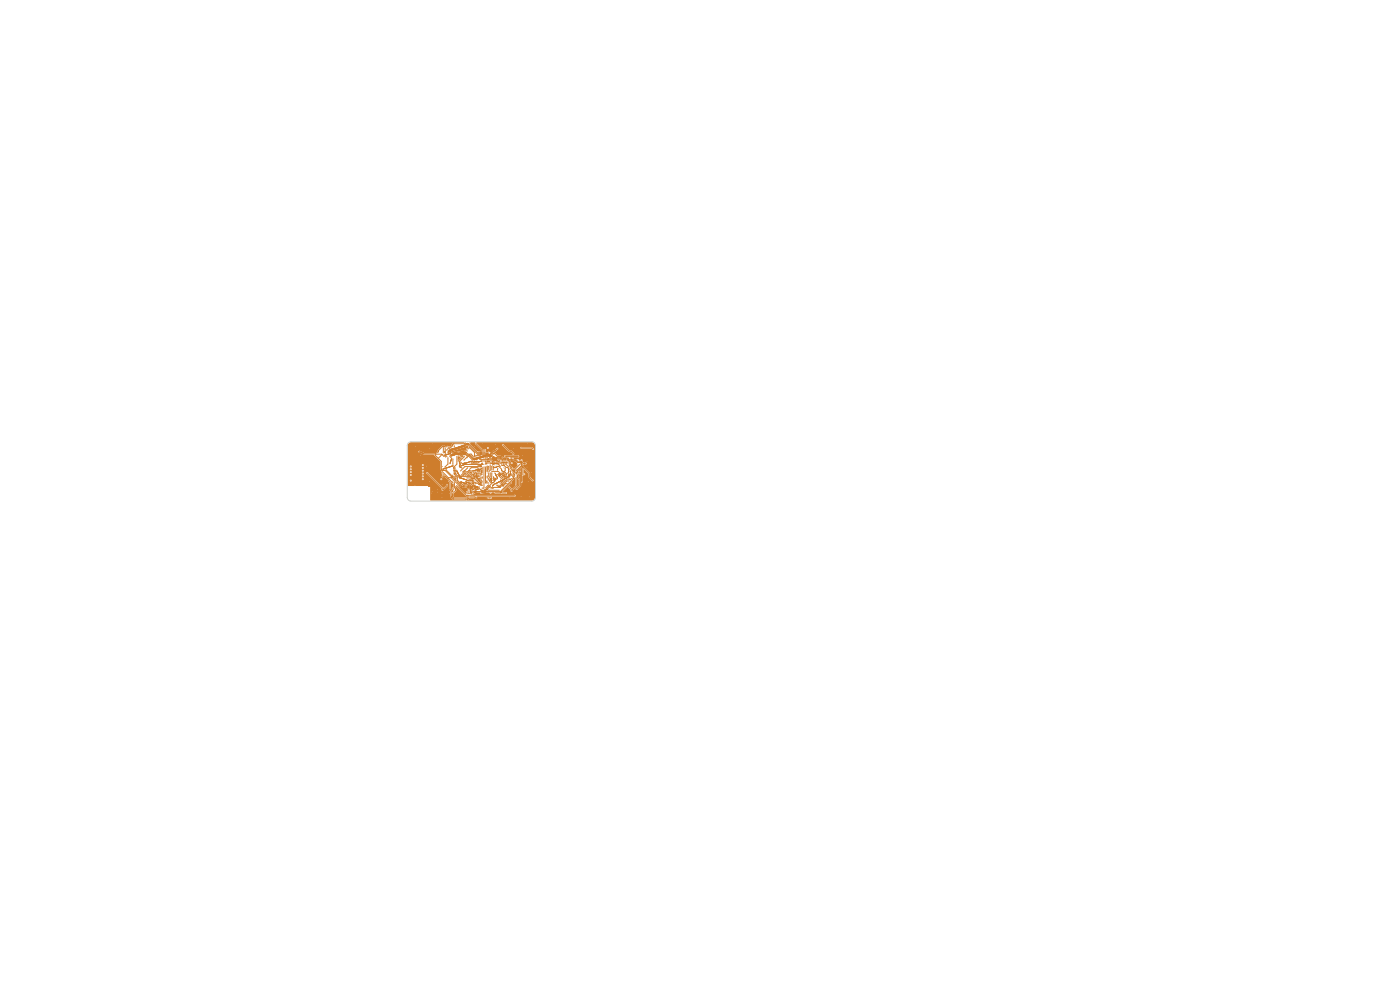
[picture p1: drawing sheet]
<svg xmlns="http://www.w3.org/2000/svg" width="297mm" height="210mm" viewBox="0 0 297 210" stroke-linecap="round" stroke-linejoin="round" font-family="sans-serif">
<g fill="#ce7d2c">
<circle cx="107" cy="101.3" r=".1"/>
<circle cx="100.7" cy="94.8" r=".1"/>
<circle cx="111.8" cy="99.1" r=".1"/>
<circle cx="111.9" cy="94" r=".1"/>
<circle cx="101.1" cy="98.1" r=".1"/>
<circle cx="111.8" cy="97.9" r=".1"/>
<circle cx="109.9" cy="100.9" r=".1"/>
<circle cx="100.5" cy="101" r=".1"/>
<circle cx="89.2" cy="96.6" r=".1"/>
<circle cx="95.4" cy="104.7" r=".1"/>
<circle cx="99.2" cy="94.5" r=".1"/>
<circle cx="92.8" cy="104.4" r=".1"/>
<circle cx="100" cy="98.1" r=".1"/>
<circle cx="100.7" cy="105.5" r=".1"/>
<circle cx="104.9" cy="95.9" r=".1"/>
<circle cx="112" cy="102.2" r=".1"/>
<circle cx="91.7" cy="104.3" r=".1"/>
<circle cx="106.3" cy="100.4" r=".1"/>
<circle cx="92.8" cy="95.7" r=".1"/>
<circle cx="93.8" cy="105.5" r=".1"/>
<circle cx="96.2" cy="95.6" r=".1"/>
<circle cx="99.5" cy="102.8" r=".1"/>
<circle cx="102.4" cy="94" r=".1"/>
<circle cx="105.1" cy="94.3" r=".1"/>
<circle cx="103" cy="97.1" r=".1"/>
<circle cx="91.8" cy="94" r=".1"/>
<circle cx="100.5" cy="100.1" r=".1"/>
<circle cx="103.1" cy="105.6" r=".1"/>
<circle cx="93.8" cy="102.8" r=".1"/>
<circle cx="112.8" cy="100.3" r=".1"/>
<circle cx="109.9" cy="101.3" r=".1"/>
<circle cx="100.5" cy="102.8" r=".1"/>
<circle cx="88" cy="102.9" r=".1"/>
<circle cx="106" cy="97.6" r=".1"/>
<circle cx="93.8" cy="104.7" r=".1"/>
<circle cx="99.2" cy="103.9" r=".1"/>
<circle cx="108.9" cy="95.2" r=".1"/>
<circle cx="98.5" cy="102.8" r=".1"/>
<circle cx="110.8" cy="96.6" r=".1"/>
<circle cx="110.4" cy="99.8" r=".1"/>
<circle cx="99.5" cy="100.1" r=".1"/>
<circle cx="91.6" cy="104.6" r=".1"/>
<circle cx="108.2" cy="95.9" r=".1"/>
<circle cx="110.5" cy="105.3" r=".1"/>
<circle cx="112.3" cy="105.4" r=".1"/>
<circle cx="98" cy="96.8" r=".1"/>
<circle cx="88.1" cy="94.7" r=".1"/>
<circle cx="97.6" cy="102.8" r=".1"/>
<circle cx="109.2" cy="97.9" r=".1"/>
<circle cx="101.5" cy="100" r=".1"/>
<circle cx="106.3" cy="102.5" r=".1"/>
<circle cx="106.8" cy="98.4" r=".1"/>
<circle cx="102" cy="102.2" r=".1"/>
<circle cx="90.5" cy="98.9" r=".1"/>
<circle cx="92.8" cy="103.8" r=".1"/>
<circle cx="95.7" cy="103.8" r=".1"/>
<circle cx="91.2" cy="102.1" r=".1"/>
<circle cx="104.4" cy="97.8" r=".1"/>
<circle cx="108.2" cy="105.6" r=".1"/>
<circle cx="91.1" cy="95.2" r=".1"/>
<circle cx="102.2" cy="99.7" r=".1"/>
<circle cx="110.2" cy="97.8" r=".1"/>
<circle cx="99.2" cy="104.8" r=".1"/>
<circle cx="103.6" cy="105.6" r=".1"/>
<circle cx="104.1" cy="105.6" r=".1"/>
<circle cx="111.5" cy="98.3" r=".1"/>
<circle cx="108.3" cy="102.5" r=".1"/>
<circle cx="100.2" cy="104.9" r=".1"/>
<circle cx="105.1" cy="104.5" r=".1"/>
<circle cx="110.6" cy="95" r=".1"/>
<circle cx="113.1" cy="95.2" r=".1"/>
<circle cx="99.5" cy="94.8" r=".1"/>
<circle cx="102.3" cy="101.2" r=".1"/>
<circle cx="100.7" cy="97" r=".1"/>
<circle cx="100.8" cy="100.1" r=".1"/>
<circle cx="105.3" cy="102.9" r=".1"/>
<circle cx="111.2" cy="100.6" r=".1"/>
<circle cx="108.6" cy="101.5" r=".1"/>
<circle cx="94.9" cy="94.8" r=".1"/>
<circle cx="92.8" cy="96" r=".1"/>
<circle cx="98.4" cy="97.6" r=".1"/>
<circle cx="90.6" cy="100.3" r=".1"/>
<circle cx="109.9" cy="100.5" r=".1"/>
<circle cx="99.2" cy="97.1" r=".1"/>
<circle cx="108.5" cy="104.1" r=".1"/>
<circle cx="93.9" cy="103.6" r=".1"/>
<circle cx="104" cy="96.1" r=".1"/>
<circle cx="105.5" cy="95.2" r=".1"/>
<circle cx="109.2" cy="105.2" r=".1"/>
<circle cx="109.5" cy="102.8" r=".1"/>
<circle cx="89.7" cy="101" r=".1"/>
<circle cx="109.2" cy="101.1" r=".1"/>
<circle cx="109.3" cy="100.5" r=".1"/>
<circle cx="96.8" cy="103" r=".1"/>
<circle cx="109.5" cy="101.2" r=".1"/>
<circle cx="96.1" cy="102.4" r=".1"/>
<circle cx="93.9" cy="101.1" r=".1"/>
<circle cx="96.2" cy="103.9" r=".1"/>
<circle cx="99.3" cy="105.4" r=".1"/>
<circle cx="110.6" cy="97.6" r=".1"/>
<circle cx="106.2" cy="97.8" r=".1"/>
<circle cx="110.7" cy="102.2" r=".1"/>
<circle cx="106.5" cy="104.6" r=".1"/>
<circle cx="109.9" cy="96.8" r=".1"/>
<circle cx="96" cy="103.6" r=".1"/>
<circle cx="105.9" cy="104" r=".1"/>
<circle cx="107.2" cy="96.8" r=".1"/>
<circle cx="101" cy="104.1" r=".1"/>
<circle cx="103.5" cy="104" r=".1"/>
<circle cx="107.3" cy="104.6" r=".1"/>
<circle cx="96" cy="104.6" r=".1"/>
<circle cx="100.2" cy="104.1" r=".1"/>
<circle cx="99.1" cy="105.6" r=".1"/>
<circle cx="110.6" cy="99.2" r=".1"/>
<circle cx="99.2" cy="104.3" r=".1"/>
<circle cx="102.1" cy="104.5" r=".1"/>
<circle cx="108.6" cy="100.5" r=".1"/>
<circle cx="99.5" cy="104.4" r=".1"/>
<circle cx="98.5" cy="96.8" r=".1"/>
<circle cx="98" cy="99.3" r=".1"/>
<circle cx="99.1" cy="101.4" r=".1"/>
<circle cx="100.3" cy="101.8" r=".1"/>
<circle cx="97" cy="96.8" r=".1"/>
<circle cx="101.1" cy="102.2" r=".1"/>
<circle cx="100.3" cy="103.5" r=".1"/>
<circle cx="97.5" cy="96.8" r=".1"/>
<circle cx="102.3" cy="100.6" r=".1"/>
<circle cx="101.9" cy="100.8" r=".1"/>
<circle cx="100.3" cy="100.4" r=".1"/>
<circle cx="100.3" cy="97.7" r=".1"/>
<circle cx="99.2" cy="95.2" r=".1"/>
<circle cx="99.5" cy="95.2" r=".1"/>
<circle cx="107.8" cy="101.5" r=".1"/>
<circle cx="107.2" cy="98.4" r=".1"/>
<circle cx="107.9" cy="99.1" r=".1"/>
<circle cx="108.3" cy="99.9" r=".1"/>
<circle cx="102.2" cy="101.8" r=".1"/>
<circle cx="96.4" cy="94.5" r=".1"/>
<circle cx="96.4" cy="94.9" r=".1"/>
<circle cx="96.4" cy="102.4" r=".1"/>
<circle cx="96.4" cy="104.3" r=".1"/>
<circle cx="100.7" cy="103.9" r=".1"/>
<circle cx="102.3" cy="102.1" r=".1"/>
<circle cx="99.2" cy="95.7" r=".1"/>
<circle cx="99.5" cy="104" r=".1"/>
<circle cx="95.5" cy="98.4" r=".1"/>
<circle cx="101" cy="105.5" r=".1"/>
<circle cx="95.4" cy="102.1" r=".1"/>
<circle cx="98.9" cy="105.9" r=".1"/>
<circle cx="96" cy="96.1" r=".1"/>
<circle cx="95.4" cy="96.8" r=".1"/>
<circle cx="107.7" cy="100.4" r=".1"/>
<circle cx="106.4" cy="98.8" r=".1"/>
<circle cx="101.9" cy="99.2" r=".1"/>
<circle cx="99.6" cy="100.5" r=".1"/>
<circle cx="87.2" cy="100.7" r=".1"/>
<circle cx="100.8" cy="102" r=".1"/>
<circle cx="113" cy="101.9" r=".1"/>
<circle cx="110.9" cy="100.7" r=".1"/>
<circle cx="96.7" cy="101.3" r=".1"/>
<circle cx="104.4" cy="96.4" r=".1"/>
<circle cx="96.1" cy="98.5" r=".1"/>
<circle cx="96.1" cy="97.4" r=".1"/>
<circle cx="100.4" cy="96.8" r=".1"/>
<circle cx="106.2" cy="101.7" r=".1"/>
<circle cx="96.1" cy="100.8" r=".1"/>
<circle cx="98.2" cy="100.1" r=".1"/>
<circle cx="109.5" cy="100.8" r=".1"/>
<circle cx="107.8" cy="98.4" r=".1"/>
<circle cx="99.9" cy="96.3" r=".1"/>
<circle cx="110.8" cy="98.6" r=".1"/>
<circle cx="109.5" cy="99.9" r=".1"/>
<circle cx="109.6" cy="99.7" r=".1"/>
<circle cx="108.2" cy="97.7" r=".1"/>
<circle cx="99.2" cy="99.2" r=".1"/>
<circle cx="100.2" cy="101" r=".1"/>
<circle cx="96.5" cy="101" r=".1"/>
<circle cx="110.2" cy="100.1" r=".1"/>
<circle cx="108.9" cy="96.3" r=".1"/>
<circle cx="106.7" cy="94.4" r=".1"/>
<circle cx="108.5" cy="103.8" r=".1"/>
<circle cx="109.9" cy="97.5" r=".1"/>
<circle cx="109.9" cy="98.5" r=".1"/>
<circle cx="108.1" cy="103.4" r=".1"/>
<circle cx="109.6" cy="103.8" r=".1"/>
<circle cx="87.2" cy="101.9" r=".1"/>
<circle cx="96.1" cy="102.1" r=".1"/>
<circle cx="100.9" cy="96.6" r=".1"/>
<circle cx="104.8" cy="96.4" r=".1"/>
<circle cx="102" cy="96.6" r=".1"/>
<circle cx="105" cy="100.3" r=".1"/>
<circle cx="102.6" cy="97.2" r=".1"/>
<circle cx="107.5" cy="102.5" r=".1"/>
<circle cx="105.3" cy="101.7" r=".1"/>
<circle cx="106.7" cy="103.1" r=".1"/>
<circle cx="89.7" cy="100.5" r=".1"/>
<circle cx="97.2" cy="97.8" r=".1"/>
<circle cx="93.9" cy="100.5" r=".1"/>
<circle cx="103.7" cy="96" r=".1"/>
<circle cx="97.9" cy="97.2" r=".1"/>
<circle cx="102.9" cy="95.9" r=".1"/>
<circle cx="101.5" cy="95.9" r=".1"/>
<circle cx="89.7" cy="101.6" r=".1"/>
<circle cx="100.9" cy="94.1" r=".1"/>
<circle cx="102.9" cy="95.4" r=".1"/>
<circle cx="99.6" cy="93.9" r=".1"/>
<circle cx="94.4" cy="99.1" r=".1"/>
<circle cx="93.6" cy="101.6" r=".1"/>
<circle cx="98.7" cy="94" r=".1"/>
<circle cx="95" cy="97.1" r=".1"/>
<circle cx="95.3" cy="95.2" r=".1"/>
<circle cx="94.8" cy="96.8" r=".1"/>
<circle cx="89" cy="95.8" r=".1"/>
<circle cx="101.2" cy="96.9" r=".1"/>
<circle cx="101.7" cy="100.3" r=".1"/>
<circle cx="103.5" cy="95" r=".1"/>
<circle cx="101.6" cy="98.3" r=".1"/>
<circle cx="101.6" cy="100.6" r=".1"/>
<circle cx="101.6" cy="101.3" r=".1"/>
<circle cx="104" cy="98.6" r=".1"/>
<circle cx="108.7" cy="100.2" r=".1"/>
<circle cx="108.3" cy="97.3" r=".1"/>
<circle cx="108.6" cy="98.2" r=".1"/>
<circle cx="107.9" cy="102" r=".1"/>
<circle cx="103.7" cy="100" r=".1"/>
<circle cx="104" cy="103.5" r=".1"/>
<circle cx="105.8" cy="102.9" r=".1"/>
<circle cx="104.5" cy="98.7" r=".1"/>
<circle cx="105" cy="98.9" r=".1"/>
<circle cx="102.3" cy="103.5" r=".1"/>
<circle cx="102.7" cy="99" r=".1"/>
<circle cx="103" cy="99" r=".1"/>
<circle cx="103.7" cy="102.5" r=".1"/>
<circle cx="101.2" cy="100.1" r=".1"/>
<circle cx="100.9" cy="100.8" r=".1"/>
<circle cx="101.1" cy="101.6" r=".1"/>
<circle cx="102.3" cy="99.2" r=".1"/>
<circle cx="105.9" cy="98.4" r=".1"/>
<circle cx="106.2" cy="98.9" r=".1"/>
<circle cx="102.9" cy="98.5" r=".1"/>
<circle cx="106.4" cy="100.1" r=".1"/>
<circle cx="101.9" cy="100" r=".1"/>
<circle cx="94.2" cy="96.5" r=".1"/>
<circle cx="105" cy="98.6" r=".1"/>
<circle cx="104.1" cy="97" r=".1"/>
<circle cx="105.4" cy="98.6" r=".1"/>
<circle cx="105.2" cy="98" r=".1"/>
<circle cx="99" cy="100.6" r=".1"/>
<circle cx="98.7" cy="100.8" r=".1"/>
<circle cx="103.2" cy="98.5" r=".1"/>
<circle cx="97.7" cy="98" r=".1"/>
<circle cx="103" cy="98.1" r=".1"/>
<circle cx="105.6" cy="99.4" r=".1"/>
<circle cx="95.1" cy="95.6" r=".1"/>
<circle cx="106.5" cy="101.6" r=".1"/>
<circle cx="108.1" cy="101.5" r=".1"/>
<circle cx="105.5" cy="99.8" r=".1"/>
<circle cx="108.6" cy="99.3" r=".1"/>
<circle cx="105.5" cy="100.6" r=".1"/>
<circle cx="103.7" cy="99.7" r=".1"/>
<circle cx="97.7" cy="98.9" r=".1"/>
<circle cx="103.6" cy="99.2" r=".1"/>
<circle cx="102.5" cy="98.5" r=".1"/>
<circle cx="104.3" cy="99.7" r=".1"/>
<circle cx="99.3" cy="101.7" r=".1"/>
<circle cx="104.2" cy="98" r=".1"/>
<circle cx="101.4" cy="99.2" r=".1"/>
<circle cx="99.6" cy="99.6" r=".1"/>
<circle cx="104.2" cy="98.9" r=".1"/>
<circle cx="104.6" cy="99.7" r=".1"/>
<circle cx="107.5" cy="100.8" r=".1"/>
<circle cx="95" cy="95.9" r=".1"/>
<circle cx="105.8" cy="100.4" r=".1"/>
<circle cx="107.1" cy="97.8" r=".1"/>
<circle cx="107.2" cy="99.3" r=".1"/>
<circle cx="106.7" cy="101.5" r=".1"/>
<circle cx="107.2" cy="99.8" r=".1"/>
<circle cx="95.4" cy="96.5" r=".1"/>
<circle cx="106.5" cy="98.4" r=".1"/>
<circle cx="101.6" cy="99.5" r=".1"/>
<circle cx="97.7" cy="100.9" r=".1"/>
<circle cx="103.3" cy="100" r=".1"/>
<circle cx="97.7" cy="99.9" r=".1"/>
<circle cx="101.4" cy="98.8" r=".1"/>
<circle cx="103.3" cy="98.9" r=".1"/>
<circle cx="104.3" cy="100" r=".1"/>
<circle cx="110.4" cy="98.4" r=".1"/>
<circle cx="108.2" cy="99.3" r=".1"/>
<circle cx="107.2" cy="100.6" r=".1"/>
<circle cx="103.3" cy="100.3" r=".1"/>
<circle cx="87.2" cy="100.2" r=".1"/>
<circle cx="102.3" cy="98.2" r=".1"/>
<circle cx="96.9" cy="100.3" r=".1"/>
<circle cx="103.7" cy="100.3" r=".1"/>
<circle cx="103.9" cy="102.1" r=".1"/>
<circle cx="103.8" cy="103.8" r=".1"/>
<circle cx="101.7" cy="103.3" r=".1"/>
<circle cx="103" cy="103.5" r=".1"/>
<circle cx="98.8" cy="102.2" r=".1"/>
<circle cx="103.6" cy="102.9" r=".1"/>
<circle cx="104" cy="100.3" r=".1"/>
<circle cx="100.4" cy="104.6" r=".1"/>
<circle cx="104.1" cy="103.2" r=".1"/>
<circle cx="104" cy="101.1" r=".1"/>
<circle cx="104.3" cy="100.3" r=".1"/>
<circle cx="87.2" cy="99.5" r=".1"/>
<circle cx="102.2" cy="102.7" r=".1"/>
<circle cx="104.1" cy="102.4" r=".1"/>
<circle cx="96.8" cy="99.8" r=".1"/>
<circle cx="103.5" cy="101.3" r=".1"/>
<circle cx="99.7" cy="98.2" r=".1"/>
<circle cx="102" cy="101.1" r=".1"/>
<circle cx="103.4" cy="101" r=".1"/>
<circle cx="87.2" cy="98.9" r=".1"/>
<circle cx="100.5" cy="102.1" r=".1"/>
<circle cx="104.6" cy="101.5" r=".1"/>
<circle cx="104.6" cy="102.6" r=".1"/>
<circle cx="96.5" cy="99.2" r=".1"/>
<circle cx="89.7" cy="98.6" r=".1"/>
<circle cx="93.9" cy="98.9" r=".1"/>
<circle cx="99.6" cy="102.2" r=".1"/>
<circle cx="102.3" cy="102.9" r=".1"/>
<circle cx="104.7" cy="101.1" r=".1"/>
<circle cx="104.6" cy="101.9" r=".1"/>
<circle cx="96.1" cy="98.8" r=".1"/>
<circle cx="89.7" cy="99.2" r=".1"/>
<circle cx="101.7" cy="97.5" r=".1"/>
<circle cx="106" cy="102.4" r=".1"/>
<circle cx="93.9" cy="99.5" r=".1"/>
<circle cx="105.7" cy="98.2" r=".1"/>
<circle cx="89.7" cy="99.9" r=".1"/>
<circle cx="103.7" cy="101.5" r=".1"/>
<circle cx="103.6" cy="101.8" r=".1"/>
<circle cx="93.8" cy="100" r=".1"/>
<circle cx="101.5" cy="103.8" r=".1"/>
<circle cx="105.3" cy="101.4" r=".1"/>
<circle cx="97.7" cy="102.2" r=".1"/>
<circle cx="93.9" cy="103.9" r=".1"/>
<circle cx="94.8" cy="102.9" r=".1"/>
<circle cx="94.1" cy="94.9" r=".1"/>
<circle cx="94" cy="96.1" r=".1"/>
<circle cx="94.5" cy="95" r=".1"/>
<circle cx="94.5" cy="97" r=".1"/>
<circle cx="96.8" cy="101.6" r=".1"/>
<circle cx="94.6" cy="99.6" r=".1"/>
<circle cx="94.5" cy="96.2" r=".1"/>
<circle cx="96.8" cy="101.9" r=".1"/>
<circle cx="92.2" cy="96.5" r=".1"/>
<circle cx="95.3" cy="94.9" r=".1"/>
<circle cx="94.7" cy="95.5" r=".1"/>
<circle cx="93.6" cy="96.6" r=".1"/>
<circle cx="106.9" cy="99.2" r=".1"/>
<circle cx="108.8" cy="97.3" r=".1"/>
<circle cx="107.7" cy="97.8" r=".1"/>
<circle cx="107.9" cy="97.1" r=".1"/>
<circle cx="100.8" cy="102.7" r=".1"/>
<circle cx="104.1" cy="104.5" r=".1"/>
<circle cx="108" cy="100.5" r=".1"/>
<circle cx="104.5" cy="103.3" r=".1"/>
</g>
<g fill="none" stroke="#ce7d2c" stroke-width=".21">
<path d="M89 95.9l.2 .1M89.2 95.9l.2 .1M89.3 96h.1M89.4 96l.1 .1M89.5 96.1h.2M89.6 96.1l.1 .1M89.7 96.2h.1M89.7 96.2h.2M89.8 96.2l2.6 .1M92.3 96.5l1.3 1.4 .1 1.8M92.3 96.3l1.4 .1M93 95.8h.1"/>
<path d="M93.6 96.6l-.6 .6M93.6 99.6l.1 .1M93.7 96.4l.4 .4h.7M93.7 99.7v.1M93.7 96.4h.1M93.7 99.8h.2M93.8 99.8h.6l1.4 1.3M93.8 96.4v.1M93.9 94.7h.3M94 94.7l-1 .9-.2 .4M94.1 94.9l-.1 1.2M94.1 99.5h-.2"/>
<path d="M94.2 94.7l.7 .1M94.2 99.4v.1M94.3 95.9l.1 .1M94.4 99.4l-.4 .1M94.4 95.8v.2M94.4 96v.1M94.4 96.1l.2 .1M94.4 95.1l-.1 .8M94.6 96.5l-.2 .1M94.6 96.2h.1M94.6 99.3l-.3 .1M94.6 96.8h.1"/>
<path d="M94.7 99.6l1.3 1.4M94.7 99.3h.1M94.7 96.5h-.5M94.8 99.2l-.3 .2M94.8 96.4h.1M95 96.4l-.3 .1M95 95.9h.1M95 97.1v1.4l-.6 .6M95 99.2l-.3 .1M95.1 95.9h.1M95.1 99.1v.1M95.2 96.3l-.3 .1"/>
<path d="M95.2 99.1l-.2 .1M95.3 95.6h-.1M95.3 94.9l-.6 .6M95.3 96.3h.1M95.4 99.1h-.1M95.4 95.8h-.1M95.4 95.5h-.1M95.4 96.8l.4 .4-.1 .3M95.4 96.5l.3 .2 .3-.1M95.4 95.7l-.3 .2M95.5 95.5l-.4 .1M95.5 99l-.3 .1"/>
<path d="M95.5 98.2v.2M95.5 95.7l-.1 .1M95.5 96.3l.3 .2 .3-.1M95.6 98l-.1 .3M95.6 95.4l-.2 .1M95.6 96.3h-.5M95.6 97.9h.1M95.6 97.8h.1M95.7 95.6l-.2 .1M95.7 95.6l-.1 .1M95.7 97.6l-.2 .5M95.7 95.4h-.1"/>
<path d="M95.7 99h-.3M95.7 95.3l-.2 .1M95.8 97.4l-.1 .3M95.8 98.9h.1M95.8 97.3h.1M95.8 95.3h-.1M95.8 95.6h-.1M95.8 95.5l-.1 .1M95.8 96.7h.1M95.9 95.3h-.1M95.9 95.5h-.1M95.9 94.5h.1"/>
<path d="M95.9 98.9l-.3 .1M96 96.1h.1M96 94.4h.1M96 96.4h-.1M96 95.2l-.1 .1M96 95.5h-.2M96 95.5h-.1M96.1 96.6l-.2 .1M96.1 97.4v1.1M96.1 95.4l-.1 .1M96.1 95.2h-.2M96.1 98.8h.1"/>
<path d="M96.1 98.8l-.2 .1M96.1 95.4h-.1M96.2 94.2h.1M96.2 96.6h-.1M96.2 99.3l.2 1.2M96.3 99.2h-.1M96.3 99.1h.1M96.3 99.8h.1M96.3 96.5v.1M96.3 96.3l-.3 .1M96.3 94.1v.1M96.4 94.6v.3"/>
<path d="M96.4 96l-.4 .1M96.4 95.1v.1M96.4 96.5l-.3 .1M96.4 96.3h.1M96.4 95.4h.1M96.5 96h-.1M96.5 99.2l.1 1.3 .9 .9M96.5 99.8h.1M96.5 96.5h.1M96.6 95.1h-.1M96.6 96.2l-.4 .1M96.6 95.3l-.5 .1"/>
<path d="M96.6 95.9l-.3 .2M96.7 96.4l-.4 .1M96.7 95l-.7 .2M96.7 96.2h.1M96.8 95.3h-.3M96.8 95.9h.1M96.8 99.8l.1 .1M96.8 96.4h.1M96.9 99.8l.1 .3M96.9 95.2h-.1M96.9 95l-.3 .1M96.9 96.8v1.7l-.6 .6v.2"/>
<path d="M96.9 99.9l.1 .1M96.9 95h-.1M97 96.1h-.1M97 95.2l-.3 .1M97 94.9v.1M97 96.1h.1M97.1 95.1v.1M97.1 96.4h.2M97.1 94.9l-.2 .1M97.2 96.4h-.6M97.3 95.1l-.4 .1M97.4 96.4h-.1"/>
<path d="M97.4 94.8l-.3 .1M97.4 95l-.2 .1M97.4 96.1h.1M97.4 94.8h.1M97.5 98.1v.1M97.5 98.9l.1 .2M97.5 97.9v.3M97.5 98.7v.3M97.5 98.2v.1M97.5 98.2l.1 .3M97.5 95h.1M97.5 96.1h.1"/>
<path d="M97.6 94.8l-.3 .1M97.6 98.4l-.1 .4M97.6 99.1h.1M97.6 99.1l.4 .2M97.7 94.7h.1M97.7 94.9l-.3 .2M97.7 98l.4 .4 .2-.1M97.7 96.1h.1M97.7 98.9h.1M97.8 94.9l-.2 .1M97.8 95.8v.1M97.8 98.8v.1"/>
<path d="M97.8 96.1h.1M97.8 95.8l-1.2 .2M97.8 96.3l-.5 .1M97.8 94.7l-.3 .1M97.8 98.8h.1M97.9 97.2l-.7 .6M97.9 94.9h-.1M97.9 96.5l-.4 .2M98 98.8h-.2M98 94.8v.1M98 94.6l-.2 .1M98.1 96.5h.1"/>
<path d="M98.1 95.7l-.3 .1M98.1 98.7h.1M98.1 96h.1M98.1 94.6h.1M98.1 94.8l-.3 .1M98.2 96.2h.6M98.2 95.7l-.2 .1M98.2 94.8h.1M98.2 98.7l-.3 .1M98.2 95.9v.1M98.2 98.7h-.1M98.2 98.3v.1"/>
<path d="M98.3 96.2l-.5 .1M98.3 94.5l-.4 .1M98.3 95.9l-1.8 .3M98.3 95.9l.5 .1M98.3 96.4h.4M98.3 98.6v.1M98.4 94.7l-.3 .1M98.4 96.4l-.6 .1M98.4 98.3h-.1M98.4 98.6h.1M98.4 95.6v.1M98.5 95.9h-.1"/>
<path d="M98.5 96.8l-1 1.1M98.5 94.5h-.3M98.5 96.1h.1M98.5 98.3h.1M98.5 98.5h.1M98.6 94.7h-.3M98.6 95.9h.1M98.6 94.4h-.1M98.6 98.5h.1M98.6 96.4l.5 .4h.3l.9 .9M98.6 98.2h.1M98.7 94.6h-.1"/>
<path d="M98.7 94.6l-.2 .1M98.7 95.9l.6 .5h.3M98.7 94l-.2 .1-2.3 .1-.9 1.1M98.7 98.2h.1M98.7 96.2l.5 .4h.4l.8 .8M98.8 98.5h.1M98.9 94.2h.1M98.9 94.2l-.5 .3M98.9 94.1v.1M98.9 98.2h.1M99 94.1h.3M99 94.3h.1"/>
<path d="M99.1 94.1h-.2M99.1 95.6l-1 .1M99.1 94.3h.1M99.1 98.2l-.8 .1M99.2 97.1h-.3l-.5 .5M99.2 94.3h.1M99.2 95.2h.3M99.2 99.3l-1 .8M99.2 98.1h.1M99.3 94.3l-.6 .3M99.3 94.1h.1M99.3 94.3h.1"/>
<path d="M99.3 94.3l2 2.1h1.9M99.4 98.1l-.4 .1M99.4 94.1v.1M99.4 94.2h.1M99.4 94.2l2 2 .7-.1M99.5 94.9l.1 .1M99.5 96.6h.1M99.5 99.9h-.1M99.5 96.4h.1M99.6 94.9v.1M99.6 96.4l.9 .8M99.6 99.9h.1"/>
<path d="M99.6 98l-.3 .1M99.6 95l1.1 1v.7M99.8 97.9h.1M99.9 97.9l.5 .2 .3-.1M99.9 96.3l.5 .5M100 97.9l-.4 .1M100.1 97.9h.1M100.4 97.4h.1M100.4 99.9h.1M100.4 97.4l.3 .1M100.4 97.2l.4 .1M100.5 98h.1"/>
<path d="M100.7 99.8l-2.1 .3-.9 .8M100.7 96.7v.1M100.7 96.8l.1 .2M100.8 97.5h.1M100.9 97.9l-.3 .1M100.9 99.8h-.3M100.9 96.6h1.1M100.9 94.1l1.4 1.3h.6M100.9 97.2h.1M101 97.4l-.4 .2M101 99.7h.1M101 97.9h.1"/>
<path d="M101.1 97.2l-.3 .1M101.2 99.7l-.4 .1M101.2 97.9l.2 .1h.2M101.2 97.4h-.1M101.2 97.9h-.4M101.3 97.3l-.4 .2M101.3 97.1l-.3 .1M101.3 99.9v.1M101.3 99.8l-.1 .3M101.4 99.3l-1.4-.1-.4 .4M101.4 97.3h-.1M101.4 97.1h.1"/>
<path d="M101.4 99.5v.1M101.4 99.8l-.1 .1M101.4 98.8h.6M101.4 99.8l.3-.1v.2M101.5 95.9h.4M101.5 98h.1M101.5 97.3h.1M101.6 97l-.4 .1M101.6 99.5l-.5 .2M101.6 97.2l-.3 .1M101.7 97h.1M101.7 97.5l2.8 .1"/>
<path d="M101.7 99.9h.1M101.7 99.9l.1 .2M101.8 97.9l-.2 .1M101.8 96.9v.1M101.9 99.6h-.1M101.9 96.4h.1M101.9 97.2h-.3M102 96.1h-.1M102 97.9h-.1M102 98.8l.1 .1M102 97.1h.1M102 96.1l1.3 .1"/>
<path d="M102 96.9l-.5 .1M102 98.9h.2M102.1 95.9h.1M102.1 97.8l-.3 .1M102.1 98.5h.3M102.1 99.4v.1M102.1 96.4h.1M102.1 98.4l-3.5 .1-.4 .2M102.1 96.8v.1M102.2 97.1l-.4 .1M102.2 99h-3.6l-.9 .9M102.2 97.8h-.1"/>
<path d="M102.2 99h.1M102.2 97.1h-.1M102.3 99.2l-.6 .6h-.3M102.3 96.8l-.3 .1M102.4 98.4l.1 .1M102.4 97l-.2 .1M102.5 97h-.1M102.5 96.7l-.3 .1M102.5 97l.6-.1 .5 .4 1.7 .2M102.6 96.7h.1M102.6 96.9l-.3 .1M102.7 96.7l-.3 .1"/>
<path d="M102.7 99.1v4.5h-.4M102.7 96.7h.5M102.7 96.9h.1M102.8 96.6l-.1 .1M102.9 96.8v.1M102.9 95.9h-1.1M103 97.8v.3M103 99.1v3h.3v.2h-.3v.2h.7M103.1 96.8v.1M103.1 97.8h-1.1M103.1 96.6l.5 .2M103.1 96.2h.1"/>
<path d="M103.2 96.4l.5 .2M103.2 98.3h-.1M103.3 96.2l.5 .2M103.3 98.9v1.1M103.4 96.7v.1M103.4 96.5h.1M103.5 96.5v.1M103.5 96.3h.1M103.6 96.8h.1M103.6 96.6h.1M103.6 96.8l.1 .1M103.7 96.8l.3 .2"/>
<path d="M103.7 99.1v-.2v.8M103.7 99.2h-.1M103.7 96.4h.1M103.7 96.6l.2 .1M103.8 96.6l.2 .1M103.8 96.9h.1M103.8 96.4h.1M103.9 96.4v.1M103.9 96.7h.1M103.9 96.9l.1 .1M103.9 96.5h.1M104 96.5h.1"/>
<path d="M104 98.6v1.1l-.3 .3M104 96.7l.2 .1M104 96.1h.3M104 96.7v.1M104 96.5l.3 .1M104 97h.1M104.1 97h.1M104.1 96.8l.5 .3M104.1 96.5l.1 .1M104.2 98.3h.1M104.3 99v.7M104.3 96.6l.5 .4"/>
<path d="M104.3 100h1.1M104.3 98.3l.2 .2M104.3 98.3l-1-.1-.4 .3M104.3 98.3l.1 .1M104.4 96.4h.1M104.4 97.5l.9 .3M104.5 97.3h.1M104.5 95.9h.1M104.5 97.1l1.7 .2M104.6 97.4h.1M104.6 95.8h.1M104.6 98.4v.1"/>
<path d="M104.7 96.2h.1l.7 .6 .7 .1M104.7 96.9h.1M104.7 98.9v.8M104.7 97.2h.1M104.7 96.2l-.3 .2M104.7 98.3h.8M104.7 96.9l1.6 .2M104.8 96.2h.1M104.8 98.4l-.2 .1M104.8 98.3l-.2 .2M104.8 97.7h.1M104.8 95.6v.1"/>
<path d="M104.9 98.4h-.1M104.9 96.2h.1M105 95.6v.1M105.1 99.2h-.1M105.2 97.5l.2 .1M105.2 97.3h.1M105.3 99.1l-.6 .1M105.3 97.7l.4 .5M105.4 97.1h.1M105.4 97.5l.5 .4M105.4 98.3h.1M105.5 95.2l-1.2 .9"/>
<path d="M105.5 98.3l.7 .7M105.5 99h.1M105.6 98.4h-.8M105.6 99.4l-.1 .4M105.6 98.4h.3M105.8 99l.6 .5v.3M105.8 97.9l.7 .5M105.8 99l-.7 .2M106.1 97.3l.5 .5h.5M106.2 96.8l.5 .5h.5M106.2 97.1l.4 .4 1.2 .1M106.3 96.9h.1"/>
<path d="M106.4 98.8h.6l.4 .4h.3M106.4 99.8l.2 .2 .4 .1M106.7 94.4l1.3 1.3h.4l.5 .5M106.8 98.8h.1M107.2 97.3l.7 .1M107.2 99.4l-.1 .4M107.2 98.4l.7 .7M107.2 99.3v.1M107.2 97.5v.1M107.3 96.8h2.7M107.3 96.8h.1M107.7 99.2l.2 .3v.7"/>
<path d="M107.7 97.3h.1M107.8 97.6l.2 .2 .1 1 .5 .5M107.8 97.4l.3 .2h1.4l.6 .5M107.9 99.4h.1M107.9 100h.1M107.9 99.6h.1M108 97.8h.1M108 97.9l.1 .1M108.3 97.6l-.1 .1M108.3 95.7h.1M108.3 99.1h.1M108.3 99.9v.7"/>
<path d="M108.3 97.6h.1M108.5 97.6h-.2M108.5 97.6l.8 .1M108.6 97.6h.1M109.3 97.6l.5 .5h.7M110 98.1h.1M110.1 97.8l.6 .1M110.4 98.4l-1.1 1.2h-.8l-.3-.3M110.5 98.1l.1 .1M110.5 97.9h.1M110.5 98.2h.1M110.6 98.2h.1"/>
<path d="M110.6 95h2.2l.3 .3M110.6 98.9l-.9 .8M110.6 97.9l.5 .4h.4M110.6 98.2l.1 .2M110.6 98.2v.1M110.6 99.2l.1 3M110.6 98.8l1.7 1.7v.7l.7 .7M110.7 98.3v.5M110.8 98.6l-1.3 1.4M110.9 99.2v-.1v1.6M90.6 100.4l3.3 3.2M93.8 100l1.3 1.3h.6l1.7 1.8 .7 .1"/>
<path d="M93.9 101.1h.6l1.4 1.2M93.9 103.8h.1M94 103.8l-.1 .1M94 103.8h.1M94.8 103l-.8 .8M95.1 101.6h.1M95.4 102.1l.1 1.8M95.4 103.9l.3 .3 .1 1.3M95.7 105.3h.1M95.8 105.5l.4 .4h2.6M95.8 101.1v.1M95.8 101.2l.6 .5"/>
<path d="M95.8 101.2h.1M95.9 101l.7 .5M95.9 102.3h.1M95.9 102.3l.2 .1M95.9 101.2h.1M96 105.3v.1M96 104.6v.8M96 105.2h.1M96 105.4l.2 .2h2.9M96 105.4h.1M96 101h.1M96 103.6l.2 .2"/>
<path d="M96.2 105.9h.1M96.3 100.4l.1 .2M96.4 100.6l.6 .6v.7l1.4 1.2h.7l.8 .3M96.4 102.4v1.1l.2 .2M96.4 104.3h.1M96.4 101.7h.1M96.5 101.7l.2 .2M96.5 101.1l.2 .2M96.5 101v.1M96.6 100.4h.1M96.6 101.5l.1 .1M96.6 101.8l.1 .1"/>
<path d="M96.6 104.1l-.2 .2M96.6 100.5h.1M96.6 103.7v.4M96.6 104v.1M96.7 101.6h.1M96.8 103l2.2 2.2M97 100.1l.1 .1M97 100.2l.2 .2M97.1 100.3h.1M97.1 100.4l.1 .1M97.2 100.5h.1M97.2 100.5l.1 .2"/>
<path d="M97.3 100.6h.1M97.3 100.6l.1 .2M97.4 100.7l.1 .4M97.4 100.9v.1M97.5 101.4h.2M97.5 101l.3 .2M97.6 102.4h.1M97.6 101.2h.1M97.6 101.4l.3 .1M97.7 102.5h.1M97.7 101.2h.1M97.8 102.2l.1 .1"/>
<path d="M97.8 102.3l.4 .1M97.8 101.2h.1M97.9 101.5h.2M97.9 101.2l2-.1 .3 .4h.4M97.9 103.1h.1M98 103.2h.2M98 102.3h.1M98.1 101.5l.2 .1M98.1 102.4h.1M98.2 103.2l.3 .1M98.2 101.6h.1M98.2 102.4h.2"/>
<path d="M98.3 102.4l.3 .1M98.3 101.6h.1M98.3 101.6l.3 .1M98.4 103.3l1.4 .3M98.5 102.5h.1M98.5 101.7l.4 .1M98.5 102.5l.3 .1M98.7 101.7h.1M98.7 102.6l.7 .5M98.8 101.8l.4 .2M98.8 102.2h.1M98.8 102.2l.2 .1"/>
<path d="M98.9 102.3l.3 .1M98.9 101.8h.1M98.9 102.6h.1M98.9 105.2h10.3M99 100.6l-.3 .2M99 101.8h.1M99 101.4h.8l.4 .3M99 102.3h.1M99.1 102.4h.3M99.2 103.4h.1M99.2 102h.1M99.2 104.4h.3"/>
<path d="M99.2 104.7h.8l.1 .2M99.2 102h.2M99.3 105.9h-.4M99.3 103.2h.1M99.3 103.5h.1M99.3 105.2h.1M99.3 105.4l-.1 .2M99.3 105.4h.1M99.3 102.4l.3 .1M99.4 103l.4 .1M99.4 103.3h.1M99.5 102.5h.1"/>
<path d="M99.6 100.5l.5 .5M99.6 102.5h.1M99.6 102.5l.2 .1M99.6 102.2l.8 .1M99.7 103.5h.1M99.7 103.1l.3 .1M99.7 103.5l.5 .3M99.7 103.3h.1M99.8 101.8v.1M99.8 102.6l.5 .4 .5 .1M99.8 103.1h.1M99.8 103.4h.2"/>
<path d="M99.9 101.9l.2 .1M99.9 103.6h.1M100 103.2l.4 .1M100 101.9l-.4-.1-.3 .2M100 103.6h.1M100 103.4h.1M100.1 103.4l.1 .1M100.1 101.9l.1 .1M100.1 101.6h.1M100.1 103.2h.1M100.2 101.7h.1M100.2 103.5h.1"/>
<path d="M100.2 103.8h.1M100.2 102h.1M100.2 101.4h.1M100.2 101.7l.1 .1M100.2 103.5l.1 .1M100.2 102l.3 .1M100.3 103.3h.4M100.3 101.5h.1M100.3 102.2v.1M100.4 103v.1M100.4 102.3l.5 .2M100.4 102v.1"/>
<path d="M100.5 101.5l1.2 1.1M100.6 103.3l.3 .1M100.6 103.1h.1M100.7 103.7h.1M100.7 103.1l.3 .1M100.8 104.2h-.1M100.8 100.1l.3 .3 .1 .6M100.8 103.7l-.6 .1M100.8 105.7h.1M100.8 104.2h.1M100.8 103.4l.4 .1M100.8 103.7l.2 .1"/>
<path d="M100.9 100.8l.1 .2M100.9 104.4l-.5 .3M100.9 103.7l.7 .1M100.9 102.5h.1M100.9 103.2l.3 .1M100.9 104.4l-.1 .1M100.9 102.5h.4l.4 .3M101 101l.1 .6M101 103.4h.1M101 104.1l-.2 .1-.6-.1M101 101.2l.1 .1M101 104.4h-.1"/>
<path d="M101 105.5l-.2 .2h-1.4l-.2 .2M101 103.8h.1M101.1 100.5h.1M101.1 103.5l.5 .1 .6 .4M101.1 103.2h.1M101.1 100.9h.1M101.2 104.3l-.3 .1M101.2 101l.1 .5M101.2 103.3h.5M101.2 101.2h.1M101.3 101.4v.1M101.3 103.5l.1 .1"/>
<path d="M101.3 101.5l.2 .1M101.4 103.3h.1M101.4 101.6h.3M101.6 102.7h.1M101.6 102.8l.7 .1M101.7 100.3l-.1 .3M101.7 102.6l.5 .1M101.8 102.6l.1 .1M101.8 102.8h.1M102 102.9h.1M102 104h.1M102.1 104h.1"/>
<path d="M102.1 101.8l.2 .3M102.2 102h.1M102.3 100.7l-.4 .1M102.3 102.9h.1M102.3 101.2v.2M102.4 101.4h-.5l-.3 .2M102.4 104.3h.1M102.4 104h.1M102.5 104.5l-.4 .1M102.8 104.4v.1M102.8 104.2l-1.7 .1M102.8 104h.1"/>
<path d="M102.9 103.9l-.7 .1M102.9 104.2h.1M102.9 104.4l-.5 .1M103 104.1h.1M103 104.4h.1M103.1 104.4h-.2M103.1 104.3h.1M103.3 103.8h.1M103.4 101l-.1 .4 .2-.1M103.4 103.8l-.6 .4M103.5 104h2.4M103.7 100.3v.8l.4 .4-.1 .3"/>
<path d="M103.7 105.6h.4M103.7 103.2h.1M103.7 102.9l-.7 .6M103.7 101.5l-.1 .3M103.8 103.4h.1M103.9 102.1v.1M103.9 102.1h.1M103.9 101.9v.3M104 101.8l-.1 .1M104 100.3v.8M104 101.7l-.1 .3M104 103.5h.4"/>
<path d="M104.1 103.2l-.7 .6M104.1 101.5h-.1M104.2 102.3l-.1 .1M104.2 102.3h-.1M104.2 102.2h.1M104.3 100.3l-.1 2M104.5 103h.1M104.6 103.5h.1M104.7 102.9l-.2 .4M104.7 101.1l.1 .4M104.7 102.3l-1.8 1.7M104.7 102.9h.1"/>
<path d="M104.7 102.3h.1M104.8 101.4h.1M104.8 101.4v.3l-.2 .2M104.8 101.6h.1M104.9 102l-.2 .3M104.9 102h.1M105 101.9l-.1 .1M105 101.9h.1M105 100.4l.1 .2M105 102.6l-.4 .3M105 101.8v.1M105 101.8h.1"/>
<path d="M105.1 102.6h.1M105.1 100.5v.1M105.1 101.5v.1M105.1 100.6l.1 .1M105.1 100.6l.1 .3M105.2 100.8l.1 .1M105.2 102.6l-.2 .1M105.3 100.9l.2 .4M105.3 100.9v.1M105.3 102.6h-.1M105.3 101.4l-.3 .4M105.4 102.5l-.2 .1"/>
<path d="M105.4 102.5h.1M105.4 100h.4l.3 .6M105.5 101.2h.1M105.5 102.4l-.2 .1M105.5 101.3v.2M105.5 102.4h.1M105.5 101.5l-.2 .2M105.5 100.6l.9 1M105.6 102.4h.1M105.7 103.1h.1M105.7 102.3l-.2 .1M105.8 102.3h-.1"/>
<path d="M105.8 103.2h.1M105.8 100.4l.1 .2M105.8 100.5l.1 .2M105.9 100.7l.3 .2M105.9 103.2h.1M105.9 102.2h.1M106 103.1h.1M106 102.2l-.2 .1M106 100.8h.1M106.1 100.9l.6 .6M106.1 102.1l-.1 .1M106.1 103.3l-1.8 .2"/>
<path d="M106.1 100.6l.1 .1M106.1 103.3h.1M106.2 100.7l.5 .1M106.3 102l-.1 .1M106.3 104.5l-1.2 .1M106.3 104.4v.1M106.4 104.4h.1M106.4 102l-.4 .2M106.4 104.4h-.1M106.4 101.9l-.1 .1M106.5 102.7h.1M106.5 101.9h.1"/>
<path d="M106.5 104.6h.9M106.6 102.9l-.6 .5M106.6 102.9h-.1M106.6 100.8l.2 .1M106.6 101.8l-.2 .2M106.6 102.9h.1M106.7 103.1h.1M106.8 101.8l-.2 .1M106.8 100.9h.1M106.8 100h.1M106.9 101.7h-.1M107 100l.5 .5v.3"/>
<path d="M107 100.8h.1M107 100.8l-.2 .1M107.1 101.6l-.4 .2M107.1 101.6h-.1M107.1 101.6h.1M107.1 100.2h.1M107.2 100.6l-.2 .2M107.2 101.5l-.1 .1M107.4 101.5h-.1M107.5 102.5h-.2l-.5 .6M107.7 101.2h.1M107.7 101.2l-.5 .3"/>
<path d="M107.7 100.4h.1M107.9 102h-.4l-.9 .9M107.9 100.2l-.2 .2M107.9 100.9h.1M108 100.7h.1M108 100.5l-.3 .7M108.1 103.4l.4 .4M108.1 101l-.3 .5M108.2 101.8h-.8l-1.4 1.4-.7-.3M108.2 100.7l-.1 .4M108.2 101.7h.1M108.2 100.7h.1"/>
<path d="M108.2 100.7v.1M108.3 102.5l-1.9 1.9M108.3 102.5h.1M108.3 100.6l-.1 .1M108.6 101.5l-.5 .3M108.6 100.5v.4l.3 .3M108.7 103.9v.1M108.9 101.2v.4l-2.7 2.7-3.1 .1M108.9 101.5h.1M109.1 100.7v.4M109.3 100.5l-.2 .2M109.5 101.3v1.5"/>
<path d="M109.7 102.9l-1.2 1.2M109.9 100.5l.3 .3M110.1 100.8v.6l-.3 .4-.1 1.1M110.2 101.3l-.1 .1M110.2 100.1l.2 .2v.5v2.2l-.8 .8M110.3 100.2h.1M110.4 100.4h.1"/>
</g>
<g fill="#ce7d2c">
<path d="M86.7 94l.5-.2h11.3v.2h-2.3l-.7 .8-.6-.2-1-.1-1 1-.2 .7-2.7-.1-.8-.4a.21 .21 0 0 0-.3-.1 .21 .21 0 0 0-.1 .3 .21 .21 0 0 0 .2 .1l.9 .4h2.1l1.5 1.5v1.7l.1 .5 .2 .1a.24 .24 0 0 0 0 .4 .24 .24 0 0 0 .3 0l.3 .3h-.3a.21 .21 0 0 0-.3 0 .21 .21 0 0 0 0 .3 .21 .21 0 0 0 .3 0 .76 .76 0 0 1 .8 .5l.4 .2-.2 .2 .2 .2v1.6l.3 .4v1l.5 .7 2.9 .1 .5-.2h1.3l.4-.3h2.2l.2 .2 .3-.1a.21 .21 0 0 0 .3 .1 .21 .21 0 0 0 .1-.2 .21 .21 0 0 0-.2-.2h-.5l-.2 .2h-2.2v-.3h7.8a.21 .21 0 0 0 .3 0 .21 .21 0 0 0 0-.3 .21 .21 0 0 0-.3 0h-8.7l.3-.4 .6-.2h.6l.2 .4 1.8-.4a.25 .25 0 0 0 .3 .3 .25 .25 0 0 0 .2-.3h.6l.2 .4 2.1-.1a.21 .21 0 0 0 .3 0 .21 .21 0 0 0 0-.3 .21 .21 0 0 0-.3 0h-.6l1.9-1.8-.1-.4 .6-.6a.18 .18 0 0 1 .1-.3 .18 .18 0 0 1 .2 .1v1.4l.1 .2-.7 .7-.4-.3a.21 .21 0 0 0-.2-.2 .21 .21 0 0 0-.2 .2 .21 .21 0 0 0 .2 .2l.2 .4a.26 .26 0 0 0 .3 .3 .26 .26 0 0 0 .2-.3l1.1-1v-1.1l.3-.3v1.3l-.6 .6a.21 .21 0 0 0-.2 .2 .21 .21 0 0 0 .2 .3 .21 .21 0 0 0 .2-.3l.7-.7 .1-.6 .2-.1v-1.4l.3-.1a.23 .23 0 0 0 .3-.2 .23 .23 0 0 0-.3-.2v-.9l1 1 .1 .8 .6 .6a.21 .21 0 0 0 .2 .2 .21 .21 0 0 0 .2-.2 .21 .21 0 0 0-.2-.2l-.5-.5-.1-.8-1.5-1.5 .1-.4h.4a.21 .21 0 0 0 .3-.1 .21 .21 0 0 0 0-.2 .21 .21 0 0 0-.3 0h-.3l-.3-.4a.23 .23 0 0 0-.1-.4 .23 .23 0 0 0-.3 .3l-.3-.1a.34 .34 0 0 0-.5-.2h-.5a.23 .23 0 0 0-.2-.3 .23 .23 0 0 0-.3 .2l-.1 .1-.4-.4h1.7a.21 .21 0 0 0 .3-.1 .21 .21 0 0 0 0-.2 .21 .21 0 0 0-.3 0l-2.4-.1a.22 .22 0 0 0-.3 0 .22 .22 0 0 0-.1 .3 .22 .22 0 0 0 .3 .1l.4 .1h-.9l-.4-.4h-.8l-.9-.7 .8-.6a.21 .21 0 0 0 .2-.2 .21 .21 0 0 0-.2-.2 .21 .21 0 0 0-.2 .2l-1.1 .7h-.3a.28 .28 0 0 0-.3-.1 .28 .28 0 0 0-.2 .3l-.3-.1-.1-.4a.21 .21 0 0 0 0-.3 .21 .21 0 0 0-.3 0h-.4l-.2-.3 1.2 .1a.2 .2 0 0 0 .3 .1 .2 .2 0 0 0 0-.3 .2 .2 0 0 0-.3 .1h-1.2l-.6-.6h5l1.4 1.4 .5 .1 .3 .3a.21 .21 0 0 0 .1 .3 .21 .21 0 0 0 .3-.1 .21 .21 0 0 0-.1-.3l-.5-.5-.5-.1-.5-.5h2.9l.2 .2h2.2l.1 .1a.21 .21 0 0 0 .2 .1 .21 .21 0 0 0 .2-.2 .21 .21 0 0 0-.2-.2l-.2-.2h-2.3l-.2 .2h-2.9l-.7-.8-.3 .2h-5l-.5-.6h11.8l.5 .2 .2 .5v11a.7 .7 0 0 1-.7 .7h-21.5v-2.9h-.5v-.2h-4.3v-1.2l.4 .1a.21 .21 0 0 0 .4 .1 .2 .2 0 0 0 0-.3 .21 .21 0 0 0-.4 .1h-.4v-.3l3 .1a.2 .2 0 0 0 .3 .1 .2 .2 0 0 0 0-.3 .2 .2 0 0 0-.3 .1h-3v-.6l3 .1a.2 .2 0 0 0 .3 .1 .2 .2 0 0 0 0-.3 .2 .2 0 0 0-.3 .1h-3v-.3l.4 .1a.21 .21 0 0 0 .4 .1 .2 .2 0 0 0 0-.3 .21 .21 0 0 0-.4 .1h-.4v-.3l3 .1a.2 .2 0 0 0 .3 .1 .2 .2 0 0 0 0-.3h.6l3.3 3.3a.26 .26 0 0 0 0 .4 .26 .26 0 0 0 .4 0l.8-.9a.21 .21 0 0 0 .1-.2 .21 .21 0 0 0-.2-.1 .21 .21 0 0 0-.2 .2l-.5 .5-2-1.9h1.3a.21 .21 0 0 0 .3 .3 .21 .21 0 0 0 .1-.4 .21 .21 0 0 0-.3 0l-1.4 .1-1.4-1.5-.3 .2-.7-.1-.2 .2h-3v-.3l.4 .1a.21 .21 0 0 0 .4 .1 .2 .2 0 0 0 0-.3 .21 .21 0 0 0-.4 .1h-.4v-.3l3 .1a.2 .2 0 0 0 .3 .1 .2 .2 0 0 0 0-.3 .2 .2 0 0 0-.3 .1h-3v-.3l.4 .1a.21 .21 0 0 0 .4 .1 .2 .2 0 0 0 0-.3 .21 .21 0 0 0-.4 .1h-.4v-.3l3 .1a.2 .2 0 0 0 .3 .1 .2 .2 0 0 0 0-.3 .2 .2 0 0 0-.3 .1h-3v-.3l.4 .1a.21 .21 0 0 0 .4 .1 .2 .2 0 0 0 0-.3 .21 .21 0 0 0-.4 .1h-.4v-.3l3 .1a.2 .2 0 0 0 .3 .1 .2 .2 0 0 0 0-.3 .2 .2 0 0 0-.3 .1h-3v-4.1z"/>
<path d="M99.5 105.3h1.4l-.2 .2h-1.1z"/>
<path d="M95.6 102.3l.4 .3h.2v.9a.25 .25 0 0 0-.3 .1 .25 .25 0 0 0 .1 .3l.2 .2a.23 .23 0 0 0 0 .3 .23 .23 0 0 0 .4-.1l.2-.4-.2-.5v-.3l2.5 2.3-2.8 .1-.1-.2v-.8l-.3-.1-.3-.6z"/>
<path d="M97 102.9l.5 .4 2.4 .5 .2 .1v.3l.2 .2-.1 .2h-.5l-.1-.4a.23 .23 0 0 0 0-.3 .23 .23 0 0 0-.3-.1 .23 .23 0 0 0-.1 .3l-.3 .2a.32 .32 0 0 1 .2 .3 .32 .32 0 0 1-.2 .3z"/>
<path d="M96.8 102.1l.2-.1 1 .9h-.5z"/>
<path d="M99.2 102.5l.6 .2 .1 .2h-.5z"/>
<path d="M98.2 102.6l.8 .3h-.5z"/>
<path d="M100 102.4l.7 .1-.1 .4h-.3z"/>
<path d="M106.2 102.2l.9-.4-1 .9z"/>
<path d="M101.2 101.7l.4 .1 .5-.2-.2 .3 .2 .3 .3 .2v.1l-.6-.1z"/>
<path d="M108.5 99.7h.9a.22 .22 0 0 0-.1 .3 .22 .22 0 0 0 .4-.1l.7-.6 .1 .8a.25 .25 0 0 0-.3-.3 .25 .25 0 0 0-.2 .3 .25 .25 0 0 0 .2 .2l-.1 .2a.21 .21 0 0 0-.1-.2 .21 .21 0 0 0-.3 .1 .21 .21 0 0 0 .2 .3l.1 .6-.3 .3-.1-.6 .1-.2-.2-.2a.27 .27 0 0 0-.2-.3 .27 .27 0 0 0-.3 .3l-.1 .3-.1-.4a.26 .26 0 0 0 .1-.4 .26 .26 0 0 0-.4-.1z"/>
<path d="M98.6 100.2h.6l.3-.2h1.1l.3 .5-.2 .2 .2 .8-.6-.2v-.4l-.6-.6h.4a.21 .21 0 0 0 .2 .3 .21 .21 0 0 0 .1-.3 .21 .21 0 0 0-.3 0h-.4a.21 .21 0 0 0-.3 .1 .21 .21 0 0 0 .2 .3l.2 .2h-.9a.25 .25 0 0 0 .3-.2 .25 .25 0 0 0-.2-.3 .25 .25 0 0 0-.3 .2l-.2 .3h-.5z"/>
<path d="M106.6 101h.4l.3-.2 .3 .3-.6 .4z"/>
<path d="M101.5 99.9l.1 .2-.2 .3a.34 .34 0 0 0 0 .4 .34 .34 0 0 0 .4 .1v.3h-.4l-.2-.9z"/>
<path d="M106.2 100.3l.6-.1 .3 .2-.3 .3-.5-.2z"/>
<path d="M101.9 99.8l.5-.3v.9l-.2 .1a.18 .18 0 0 1-.3 0 .18 .18 0 0 1 0-.2l.2-.2z"/>
<path d="M108.2 97.9l.3-.2 .8 .1 .4 .5-.1 .2 .2 .3-.6 .6h-.3l-.1-.2-.6-.5v-.5h.2a.2 .2 0 0 0 .2 .2 .2 .2 0 0 0 .1-.3 .2 .2 0 0 0-.3 0l-.2 .1z"/>
<path d="M106.4 97.9l.8 .1 .1-.3 .2 .1a.21 .21 0 0 0 .1 .2 .21 .21 0 0 0 .2-.1l.1 .2-.2 .1-.1 .2-.2-.1a.23 .23 0 0 0-.4 0 .23 .23 0 0 0 .1 .3h-.4l-.1-.3-.4-.2z"/>
<path d="M99.9 98.1l.6 .1 .6-.2 .3 .3-1.5 .1z"/>
<path d="M103.2 97.6l1.8 .3-.1 .2-.3 .1-.2-.1a.24 .24 0 0 0-.2-.3 .24 .24 0 0 0-.3 .3h-.7z"/>
<path d="M105.6 97.5l.6 .1-.3 .2z"/>
<path d="M97.2 96.6h.1a.25 .25 0 0 0 .1 .3 .25 .25 0 0 0 .4-.1l.2-.1h.3l-.2 .3h-.3l-.7 .6z"/>
<path d="M102.8 97h.3l.2 .3h-.5z"/>
<path d="M95.2 96l.9-.4 2.7-.8 .3-.3 .3 .1-.1 .4-.3 .1v.4l-2.2 .2-.9 .3-.2 .2z"/>
<path d="M99.8 93.8h1.1l-.2 .2 .1 .2 1.4 1.4 .6 .1-1.5 .1-1.6-1.6z"/>
</g>
<path d="M86.6 93.9l.6-.2h25.6a.8 .8 0 0 1 .8 .8v11a.8 .8 0 0 1-.8 .8h-25.6a.8 .8 0 0 1-.8-.8v-11z" fill="none" stroke="#d0d2cd" stroke-width=".21"/>
<g fill="#fff">
<circle cx="107" cy="101.3" r=".05"/>
<circle cx="100.7" cy="94.8" r=".05"/>
<circle cx="111.8" cy="99.1" r=".05"/>
<circle cx="111.9" cy="94" r=".05"/>
<circle cx="101.1" cy="98.1" r=".05"/>
<circle cx="111.8" cy="97.9" r=".05"/>
<circle cx="109.9" cy="100.9" r=".05"/>
<circle cx="100.5" cy="101" r=".05"/>
<circle cx="89.2" cy="96.6" r=".05"/>
<circle cx="95.4" cy="104.7" r=".05"/>
<circle cx="99.1" cy="94.5" r=".05"/>
<circle cx="92.8" cy="104.4" r=".05"/>
<circle cx="100" cy="98.1" r=".05"/>
<circle cx="100.7" cy="105.5" r=".05"/>
<circle cx="104.9" cy="95.9" r=".05"/>
<circle cx="112" cy="102.2" r=".05"/>
<circle cx="91.7" cy="104.3" r=".05"/>
<circle cx="106.3" cy="100.4" r=".05"/>
<circle cx="92.8" cy="95.7" r=".05"/>
<circle cx="93.8" cy="105.5" r=".05"/>
<circle cx="96.2" cy="95.6" r=".05"/>
<circle cx="99.5" cy="102.8" r=".05"/>
<circle cx="102.4" cy="94" r=".05"/>
<circle cx="105.1" cy="94.4" r=".05"/>
<circle cx="103" cy="97.1" r=".05"/>
<circle cx="91.8" cy="94" r=".05"/>
<circle cx="100.5" cy="100.1" r=".05"/>
<circle cx="103.1" cy="105.6" r=".05"/>
<circle cx="93.8" cy="102.8" r=".05"/>
<circle cx="112.8" cy="100.3" r=".05"/>
<circle cx="109.9" cy="101.3" r=".05"/>
<circle cx="100.5" cy="102.8" r=".05"/>
<circle cx="88" cy="102.9" r=".05"/>
<circle cx="106" cy="97.6" r=".05"/>
<circle cx="93.8" cy="104.7" r=".05"/>
<circle cx="99.1" cy="103.9" r=".05"/>
<circle cx="108.9" cy="95.2" r=".05"/>
<circle cx="98.5" cy="102.8" r=".05"/>
<circle cx="110.8" cy="96.6" r=".05"/>
<circle cx="110.4" cy="99.8" r=".05"/>
<circle cx="99.5" cy="100.1" r=".05"/>
<circle cx="91.6" cy="104.6" r=".05"/>
<circle cx="108.2" cy="95.9" r=".05"/>
<circle cx="110.5" cy="105.4" r=".05"/>
<circle cx="112.3" cy="105.4" r=".05"/>
<circle cx="98" cy="96.8" r=".05"/>
<circle cx="88.1" cy="94.7" r=".05"/>
<circle cx="97.6" cy="102.8" r=".05"/>
<circle cx="109.2" cy="97.9" r=".05"/>
<circle cx="101.5" cy="100" r=".05"/>
<circle cx="106.3" cy="102.5" r=".05"/>
<circle cx="106.8" cy="98.4" r=".05"/>
<circle cx="102" cy="102.2" r=".05"/>
<circle cx="90.5" cy="98.9" r=".05"/>
<circle cx="92.8" cy="103.8" r=".05"/>
<circle cx="95.7" cy="103.8" r=".05"/>
<circle cx="91.2" cy="102.1" r=".05"/>
<circle cx="104.4" cy="97.8" r=".05"/>
<circle cx="108.2" cy="105.6" r=".05"/>
<circle cx="91.1" cy="95.2" r=".05"/>
<circle cx="102.2" cy="99.7" r=".05"/>
<circle cx="110.2" cy="97.8" r=".05"/>
<circle cx="99.1" cy="104.8" r=".05"/>
<circle cx="103.6" cy="105.6" r=".05"/>
<circle cx="104.1" cy="105.6" r=".05"/>
<circle cx="111.5" cy="98.3" r=".05"/>
<circle cx="108.3" cy="102.5" r=".05"/>
<circle cx="100.1" cy="104.9" r=".05"/>
<circle cx="105.1" cy="104.5" r=".05"/>
<circle cx="110.6" cy="95" r=".05"/>
<circle cx="113.1" cy="95.2" r=".05"/>
<circle cx="99.5" cy="94.8" r=".05"/>
<circle cx="102.3" cy="101.1" r=".05"/>
<circle cx="100.8" cy="97" r=".05"/>
<circle cx="100.8" cy="100.1" r=".05"/>
<circle cx="105.3" cy="102.9" r=".05"/>
<circle cx="111.2" cy="100.6" r=".05"/>
<circle cx="108.6" cy="101.5" r=".05"/>
<circle cx="94.9" cy="94.8" r=".05"/>
<circle cx="92.8" cy="96" r=".05"/>
<circle cx="98.4" cy="97.6" r=".05"/>
<circle cx="90.7" cy="100.4" r=".05"/>
<circle cx="109.9" cy="100.5" r=".05"/>
<circle cx="99.2" cy="97.1" r=".05"/>
<circle cx="108.5" cy="104.1" r=".05"/>
<circle cx="93.9" cy="103.6" r=".05"/>
<circle cx="104" cy="96.1" r=".05"/>
<circle cx="105.5" cy="95.2" r=".05"/>
<circle cx="109.2" cy="105.2" r=".05"/>
<circle cx="109.5" cy="102.7" r=".05"/>
<circle cx="89.7" cy="101" r=".05"/>
<circle cx="109.2" cy="101.1" r=".05"/>
<circle cx="109.3" cy="100.5" r=".05"/>
<circle cx="96.8" cy="103" r=".05"/>
<circle cx="109.5" cy="101.2" r=".05"/>
<circle cx="96.1" cy="102.4" r=".05"/>
<circle cx="93.9" cy="101.1" r=".05"/>
<circle cx="96.2" cy="103.9" r=".05"/>
<circle cx="99.4" cy="105.4" r=".05"/>
<circle cx="110.6" cy="97.6" r=".05"/>
<circle cx="106.2" cy="97.8" r=".05"/>
<circle cx="110.7" cy="102.2" r=".05"/>
<circle cx="106.5" cy="104.6" r=".05"/>
<circle cx="109.9" cy="96.8" r=".05"/>
<circle cx="96" cy="103.6" r=".05"/>
<circle cx="105.9" cy="104" r=".05"/>
<circle cx="107.2" cy="96.8" r=".05"/>
<circle cx="101" cy="104.1" r=".05"/>
<circle cx="103.5" cy="104" r=".05"/>
<circle cx="107.3" cy="104.6" r=".05"/>
<circle cx="96" cy="104.6" r=".05"/>
<circle cx="100.3" cy="104.1" r=".05"/>
<circle cx="99.1" cy="105.6" r=".05"/>
<circle cx="110.7" cy="99.2" r=".05"/>
<circle cx="99.1" cy="104.3" r=".05"/>
<circle cx="102.1" cy="104.5" r=".05"/>
<circle cx="108.6" cy="100.5" r=".05"/>
<circle cx="99.5" cy="104.4" r=".05"/>
<circle cx="98.5" cy="96.8" r=".05"/>
<circle cx="98" cy="99.3" r=".05"/>
<circle cx="99.1" cy="101.4" r=".05"/>
<circle cx="100.3" cy="101.8" r=".05"/>
<circle cx="97" cy="96.8" r=".05"/>
<circle cx="101.1" cy="102.2" r=".05"/>
<circle cx="100.3" cy="103.5" r=".05"/>
<circle cx="97.5" cy="96.8" r=".05"/>
<circle cx="102.3" cy="100.6" r=".05"/>
<circle cx="101.9" cy="100.8" r=".05"/>
<circle cx="100.3" cy="100.4" r=".05"/>
<circle cx="100.3" cy="97.7" r=".05"/>
<circle cx="99.1" cy="95.2" r=".05"/>
<circle cx="99.5" cy="95.2" r=".05"/>
<circle cx="107.8" cy="101.5" r=".05"/>
<circle cx="107.2" cy="98.4" r=".05"/>
<circle cx="107.9" cy="99.1" r=".05"/>
<circle cx="108.4" cy="99.9" r=".05"/>
<circle cx="102.2" cy="101.8" r=".05"/>
<circle cx="96.4" cy="94.5" r=".05"/>
<circle cx="96.4" cy="94.9" r=".05"/>
<circle cx="96.4" cy="102.4" r=".05"/>
<circle cx="96.4" cy="104.3" r=".05"/>
<circle cx="100.7" cy="103.9" r=".05"/>
<circle cx="102.3" cy="102.1" r=".05"/>
<circle cx="99.1" cy="95.7" r=".05"/>
<circle cx="99.5" cy="104" r=".05"/>
<circle cx="95.5" cy="98.4" r=".05"/>
<circle cx="101" cy="105.5" r=".05"/>
<circle cx="95.4" cy="102.1" r=".05"/>
<circle cx="98.9" cy="105.9" r=".05"/>
<circle cx="96" cy="96.1" r=".05"/>
<circle cx="95.4" cy="96.8" r=".05"/>
<circle cx="107.7" cy="100.4" r=".05"/>
<circle cx="106.4" cy="98.8" r=".05"/>
<circle cx="101.9" cy="99.2" r=".05"/>
<circle cx="99.6" cy="100.5" r=".05"/>
<circle cx="87.1" cy="100.8" r=".05"/>
<circle cx="100.8" cy="102" r=".05"/>
<circle cx="113" cy="101.9" r=".05"/>
<circle cx="110.9" cy="100.7" r=".05"/>
<circle cx="96.7" cy="101.3" r=".05"/>
<circle cx="104.4" cy="96.4" r=".05"/>
<circle cx="96.1" cy="98.5" r=".05"/>
<circle cx="96.1" cy="97.4" r=".05"/>
<circle cx="100.4" cy="96.8" r=".05"/>
<circle cx="106.2" cy="101.7" r=".05"/>
<circle cx="96.1" cy="100.7" r=".05"/>
<circle cx="98.2" cy="100.1" r=".05"/>
<circle cx="109.5" cy="100.8" r=".05"/>
<circle cx="107.8" cy="98.4" r=".05"/>
<circle cx="99.9" cy="96.3" r=".05"/>
<circle cx="110.8" cy="98.6" r=".05"/>
<circle cx="109.5" cy="100" r=".05"/>
<circle cx="109.7" cy="99.7" r=".05"/>
<circle cx="108.2" cy="97.7" r=".05"/>
<circle cx="99.2" cy="99.3" r=".05"/>
<circle cx="100.1" cy="101" r=".05"/>
<circle cx="96.5" cy="101" r=".05"/>
<circle cx="110.2" cy="100.1" r=".05"/>
<circle cx="108.9" cy="96.3" r=".05"/>
<circle cx="106.7" cy="94.4" r=".05"/>
<circle cx="108.5" cy="103.8" r=".05"/>
<circle cx="109.8" cy="97.5" r=".05"/>
<circle cx="109.8" cy="98.5" r=".05"/>
<circle cx="108.1" cy="103.4" r=".05"/>
<circle cx="109.6" cy="103.8" r=".05"/>
<circle cx="87.1" cy="102" r=".05"/>
<circle cx="96.1" cy="102.1" r=".05"/>
<circle cx="101" cy="96.6" r=".05"/>
<circle cx="104.8" cy="96.4" r=".05"/>
<circle cx="102" cy="96.6" r=".05"/>
<circle cx="105" cy="100.3" r=".05"/>
<circle cx="102.6" cy="97.2" r=".05"/>
<circle cx="107.5" cy="102.5" r=".05"/>
<circle cx="105.3" cy="101.7" r=".05"/>
<circle cx="106.7" cy="103.1" r=".05"/>
<circle cx="89.7" cy="100.5" r=".05"/>
<circle cx="97.2" cy="97.8" r=".05"/>
<circle cx="93.9" cy="100.5" r=".05"/>
<circle cx="103.7" cy="96" r=".05"/>
<circle cx="97.9" cy="97.1" r=".05"/>
<circle cx="102.9" cy="95.9" r=".05"/>
<circle cx="101.5" cy="95.9" r=".05"/>
<circle cx="89.7" cy="101.6" r=".05"/>
<circle cx="101" cy="94.1" r=".05"/>
<circle cx="102.9" cy="95.4" r=".05"/>
<circle cx="99.6" cy="93.9" r=".05"/>
<circle cx="94.4" cy="99.1" r=".05"/>
<circle cx="93.6" cy="101.6" r=".05"/>
<circle cx="98.7" cy="94" r=".05"/>
<circle cx="95" cy="97.1" r=".05"/>
<circle cx="95.3" cy="95.2" r=".05"/>
<circle cx="94.8" cy="96.8" r=".05"/>
<circle cx="89" cy="95.8" r=".05"/>
<circle cx="101.2" cy="96.8" r=".05"/>
<circle cx="101.7" cy="100.3" r=".05"/>
<circle cx="103.5" cy="95" r=".05"/>
<circle cx="101.6" cy="98.3" r=".05"/>
<circle cx="101.6" cy="100.6" r=".05"/>
<circle cx="101.6" cy="101.3" r=".05"/>
<circle cx="104" cy="98.6" r=".05"/>
<circle cx="108.7" cy="100.2" r=".05"/>
<circle cx="108.3" cy="97.3" r=".05"/>
<circle cx="108.6" cy="98.2" r=".05"/>
<circle cx="107.9" cy="102" r=".05"/>
<circle cx="103.7" cy="100" r=".05"/>
<circle cx="104" cy="103.5" r=".05"/>
<circle cx="105.8" cy="102.9" r=".05"/>
<circle cx="104.5" cy="98.7" r=".05"/>
<circle cx="105" cy="98.9" r=".05"/>
<circle cx="102.3" cy="103.5" r=".05"/>
<circle cx="102.7" cy="99" r=".05"/>
<circle cx="103" cy="99" r=".05"/>
<circle cx="103.7" cy="102.5" r=".05"/>
<circle cx="101.2" cy="100.1" r=".05"/>
<circle cx="100.9" cy="100.8" r=".05"/>
<circle cx="101.1" cy="101.6" r=".05"/>
<circle cx="102.3" cy="99.2" r=".05"/>
<circle cx="105.9" cy="98.4" r=".05"/>
<circle cx="106.2" cy="99" r=".05"/>
<circle cx="102.9" cy="98.5" r=".05"/>
<circle cx="106.4" cy="100.1" r=".05"/>
<circle cx="101.8" cy="100.1" r=".05"/>
<circle cx="94.2" cy="96.5" r=".05"/>
<circle cx="105" cy="98.6" r=".05"/>
<circle cx="104.1" cy="97" r=".05"/>
<circle cx="105.4" cy="98.6" r=".05"/>
<circle cx="105.2" cy="98" r=".05"/>
<circle cx="99" cy="100.6" r=".05"/>
<circle cx="98.7" cy="100.8" r=".05"/>
<circle cx="103.2" cy="98.5" r=".05"/>
<circle cx="97.7" cy="98" r=".05"/>
<circle cx="103" cy="98.1" r=".05"/>
<circle cx="105.6" cy="99.4" r=".05"/>
<circle cx="95.1" cy="95.6" r=".05"/>
<circle cx="106.5" cy="101.6" r=".05"/>
<circle cx="108.1" cy="101.5" r=".05"/>
<circle cx="105.5" cy="99.8" r=".05"/>
<circle cx="108.6" cy="99.3" r=".05"/>
<circle cx="105.5" cy="100.6" r=".05"/>
<circle cx="103.7" cy="99.7" r=".05"/>
<circle cx="97.7" cy="98.8" r=".05"/>
<circle cx="103.7" cy="99.2" r=".05"/>
<circle cx="102.5" cy="98.5" r=".05"/>
<circle cx="104.3" cy="99.7" r=".05"/>
<circle cx="99.3" cy="101.7" r=".05"/>
<circle cx="104.2" cy="98" r=".05"/>
<circle cx="101.4" cy="99.3" r=".05"/>
<circle cx="99.6" cy="99.6" r=".05"/>
<circle cx="104.2" cy="99" r=".05"/>
<circle cx="104.7" cy="99.7" r=".05"/>
<circle cx="107.5" cy="100.8" r=".05"/>
<circle cx="95" cy="95.9" r=".05"/>
<circle cx="105.8" cy="100.4" r=".05"/>
<circle cx="107.1" cy="97.8" r=".05"/>
<circle cx="107.2" cy="99.3" r=".05"/>
<circle cx="106.7" cy="101.5" r=".05"/>
<circle cx="107.2" cy="99.8" r=".05"/>
<circle cx="95.5" cy="96.5" r=".05"/>
<circle cx="106.5" cy="98.4" r=".05"/>
<circle cx="101.6" cy="99.5" r=".05"/>
<circle cx="97.7" cy="100.9" r=".05"/>
<circle cx="103.3" cy="100" r=".05"/>
<circle cx="97.7" cy="99.9" r=".05"/>
<circle cx="101.4" cy="98.8" r=".05"/>
<circle cx="103.4" cy="98.9" r=".05"/>
<circle cx="104.3" cy="100" r=".05"/>
<circle cx="110.4" cy="98.4" r=".05"/>
<circle cx="108.2" cy="99.3" r=".05"/>
<circle cx="107.2" cy="100.6" r=".05"/>
<circle cx="103.3" cy="100.3" r=".05"/>
<circle cx="87.1" cy="100.1" r=".05"/>
<circle cx="102.3" cy="98.1" r=".05"/>
<circle cx="96.8" cy="100.4" r=".05"/>
<circle cx="103.7" cy="100.3" r=".05"/>
<circle cx="103.8" cy="102.1" r=".05"/>
<circle cx="103.7" cy="103.8" r=".05"/>
<circle cx="101.7" cy="103.3" r=".05"/>
<circle cx="103" cy="103.5" r=".05"/>
<circle cx="98.8" cy="102.2" r=".05"/>
<circle cx="103.6" cy="102.9" r=".05"/>
<circle cx="104" cy="100.3" r=".05"/>
<circle cx="100.4" cy="104.6" r=".05"/>
<circle cx="104.1" cy="103.2" r=".05"/>
<circle cx="104" cy="101.1" r=".05"/>
<circle cx="104.3" cy="100.3" r=".05"/>
<circle cx="87.1" cy="99.5" r=".05"/>
<circle cx="102.2" cy="102.7" r=".05"/>
<circle cx="104.1" cy="102.4" r=".05"/>
<circle cx="96.8" cy="99.7" r=".05"/>
<circle cx="103.5" cy="101.3" r=".05"/>
<circle cx="99.7" cy="98.2" r=".05"/>
<circle cx="102" cy="101.1" r=".05"/>
<circle cx="103.4" cy="101" r=".05"/>
<circle cx="87.1" cy="99" r=".05"/>
<circle cx="100.5" cy="102.1" r=".05"/>
<circle cx="104.6" cy="101.5" r=".05"/>
<circle cx="104.6" cy="102.6" r=".05"/>
<circle cx="96.5" cy="99.2" r=".05"/>
<circle cx="89.7" cy="98.6" r=".05"/>
<circle cx="93.9" cy="98.9" r=".05"/>
<circle cx="99.6" cy="102.2" r=".05"/>
<circle cx="102.3" cy="102.9" r=".05"/>
<circle cx="104.7" cy="101.1" r=".05"/>
<circle cx="104.6" cy="101.9" r=".05"/>
<circle cx="96.1" cy="98.8" r=".05"/>
<circle cx="89.7" cy="99.2" r=".05"/>
<circle cx="101.7" cy="97.5" r=".05"/>
<circle cx="106" cy="102.4" r=".05"/>
<circle cx="93.9" cy="99.5" r=".05"/>
<circle cx="105.7" cy="98.1" r=".05"/>
<circle cx="89.7" cy="99.8" r=".05"/>
<circle cx="103.7" cy="101.5" r=".05"/>
<circle cx="103.6" cy="101.8" r=".05"/>
<circle cx="93.8" cy="100" r=".05"/>
<circle cx="101.5" cy="103.8" r=".05"/>
<circle cx="105.3" cy="101.4" r=".05"/>
<circle cx="97.7" cy="102.2" r=".05"/>
<circle cx="93.9" cy="103.9" r=".05"/>
<circle cx="94.8" cy="103" r=".05"/>
<circle cx="94.1" cy="94.9" r=".05"/>
<circle cx="94" cy="96" r=".05"/>
<circle cx="94.5" cy="95" r=".05"/>
<circle cx="94.5" cy="97" r=".05"/>
<circle cx="96.8" cy="101.6" r=".05"/>
<circle cx="94.6" cy="99.6" r=".05"/>
<circle cx="94.5" cy="96.2" r=".05"/>
<circle cx="96.8" cy="101.9" r=".05"/>
<circle cx="92.3" cy="96.5" r=".05"/>
<circle cx="95.3" cy="94.9" r=".05"/>
<circle cx="94.7" cy="95.5" r=".05"/>
<circle cx="93.6" cy="96.6" r=".05"/>
<circle cx="106.9" cy="99.2" r=".05"/>
<circle cx="108.8" cy="97.3" r=".05"/>
<circle cx="107.7" cy="97.8" r=".05"/>
<circle cx="107.9" cy="97.1" r=".05"/>
<circle cx="100.8" cy="102.7" r=".05"/>
<circle cx="104.1" cy="104.5" r=".05"/>
<circle cx="108" cy="100.5" r=".05"/>
<circle cx="104.5" cy="103.3" r=".05"/>
</g>
</svg>
